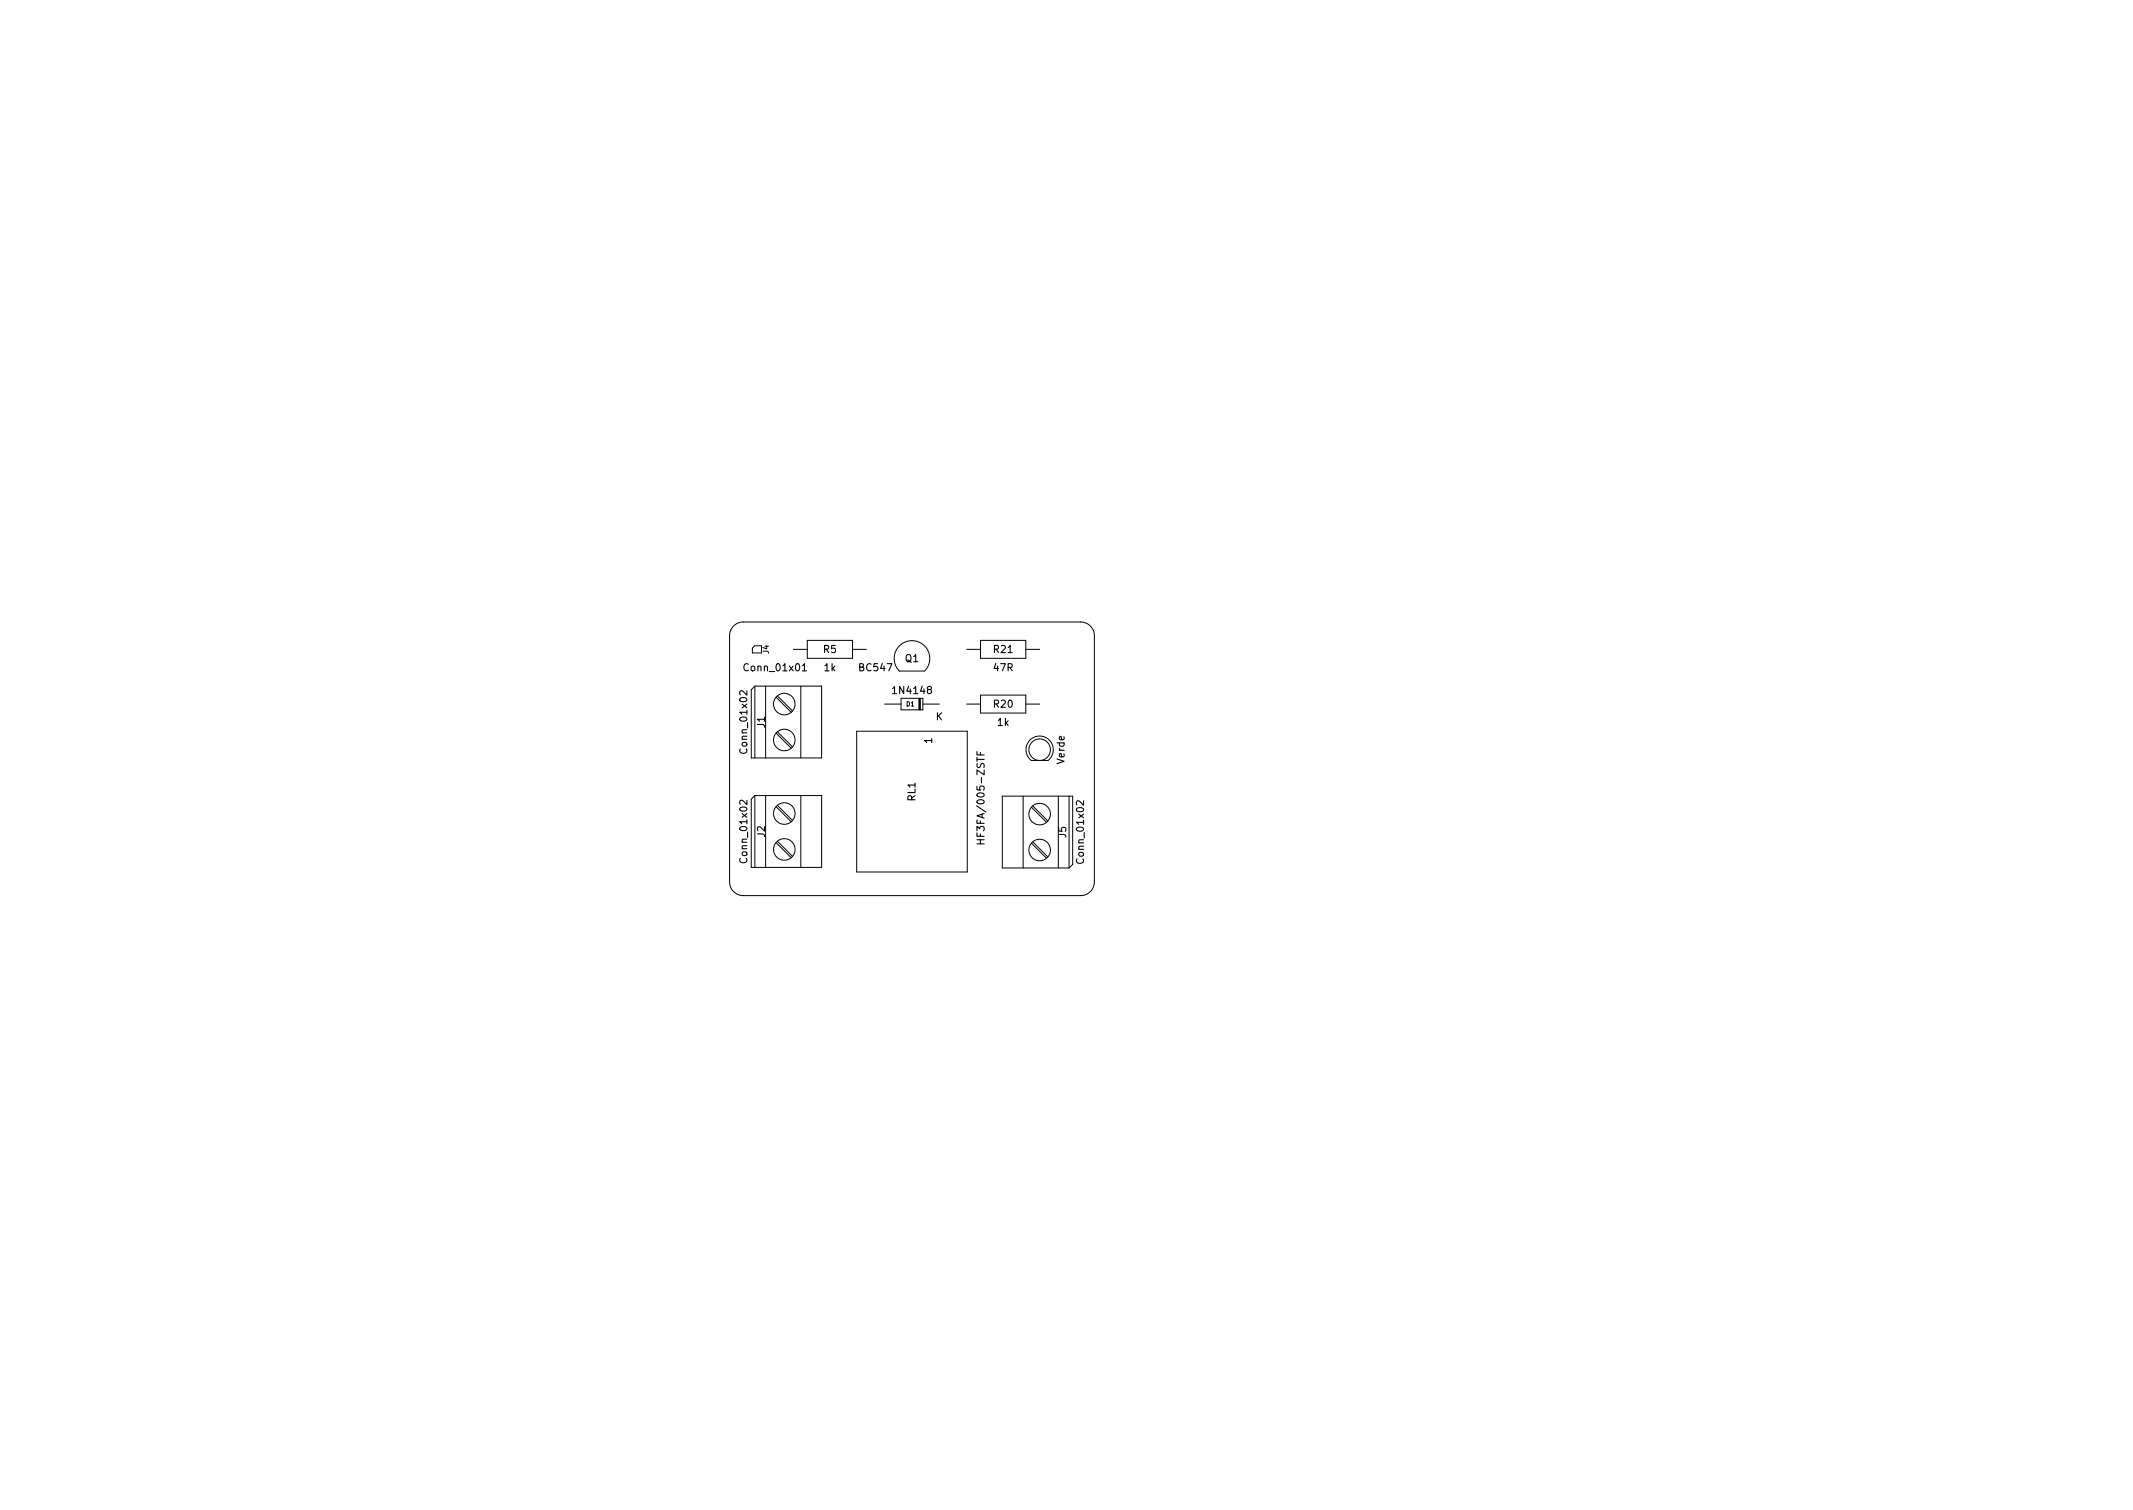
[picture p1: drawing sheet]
<svg xmlns="http://www.w3.org/2000/svg" width="297mm" height="210mm" viewBox="0 0 297 210" stroke-linecap="round" stroke-linejoin="round" font-family="sans-serif">
<defs><g id="words">
<g font-size="1.4">
<text x="103.8" y="93.5">Conn_01x01</text>
<text x="114.7" y="90.9">R5</text>
<text x="114.8" y="93.5">1k</text>
<text x="119.8" y="93.5">BC547</text>
<text x="126.1" y="92.2">Q1</text>
<text x="138.4" y="90.9">R21</text>
<text x="138.4" y="93.5">47R</text>
<text x="106.5" y="101.3" transform="rotate(-90 106.5 101.3)">J1</text>
<text x="124.6" y="96.6">1N4148</text>
<text x="130.3" y="100.3">K</text>
<text x="138.4" y="98.5">R20</text>
<text x="138.9" y="101.1">1k</text>
<text x="104.1" y="104.6" transform="rotate(-90 104.1 104.6)">Conn_01x02</text>
<text x="129.8" y="103.5" transform="rotate(-90 129.8 103.5)">1</text>
<text x="148.2" y="106.3" transform="rotate(-90 148.2 106.3)">Verde</text>
<text x="127.5" y="111.5" transform="rotate(-90 127.5 111.5)">RL1</text>
<text x="104.1" y="119.9" transform="rotate(-90 104.1 119.9)">Conn_01x02</text>
<text x="106.5" y="116.6" transform="rotate(-90 106.5 116.6)">J2</text>
<text x="137.1" y="116.7" transform="rotate(-90 137.1 116.7)">HF3FA/005-ZSTF</text>
<text x="148.5" y="116.6" transform="rotate(-90 148.5 116.6)">J5</text>
<text x="150.9" y="120" transform="rotate(-90 150.9 120)">Conn_01x02</text>
</g>
<text font-size="1.1" x="107.1" y="91" transform="rotate(-90 107.1 91)">J4</text>
<text font-size=".8" x="126.2" y="98.3">D1</text>
</g></defs>
<g fill="none" stroke="#000" stroke-width=".14">
<path d="M102.2 87.2a1.9 1.9 0 0 1 1.3-.6h47a1.91 1.91 0 0 1 1.9 1.9v34.3a1.91 1.91 0 0 1-1.9 1.9h-47a1.91 1.91 0 0 1-1.9-1.9v-34.3a1.9 1.9 0 0 1 .6-1.3zM105.1 95.5v10M105.1 95.5h9.3v10h-9.8v-9.5zM106 89.9h-.9l-.3 .3v.7h1.2M106.6 95.5v10M108.1 97.1l2.1 2.1M108.3 96.9l2.1 2.1M110.5 90.4h1.9M111.5 95.5v10M112.4 89.2h6.3v2.5h-6.3zM118.7 90.4h1.9M123.2 98h2.3"/>
<path d="M125.2 93.4h3.6a2.48 2.48 0 0 0 0-3.5 2.48 2.48 0 0 0-3.6 0 2.48 2.48 0 0 0 0 3.5M125.5 97.2h3v1.6h-3zM128 97.2v1.6M128.1 97.2v1.6M128.2 97.2v1.6M128.5 98h2.3M134.6 90.4h1.9M134.6 98h1.9M136.5 89.2h6.4v2.5h-6.4zM136.5 96.8h6.4v2.5h-6.4zM142.9 90.4h1.9M142.9 98h1.9"/>
<path d="M105.1 110.8v10M105.1 110.8h9.3v10h-9.8v-9.5zM106.6 110.8v10M108.1 117.3l2.1 2.1M108.1 112.3l2.1 2.1M108.1 102.1l2.1 2.1M108.3 117.1l2.1 2.1M108.3 112.1l2.1 2.1M108.3 101.9l2.1 2.1M111.5 110.8v10M119.3 101.8h15.4v19.6h-15.4zM139.6 110.9h9.8v9.5l-.5 .5h-9.3z"/>
<path d="M142.5 110.9v10M143.6 117.4l2.1 2.1M143.6 112.4l2.1 2.1M143.8 117.2l2.1 2.1M143.8 112.2l2.1 2.1M145.9 105.9h-2.3a1.9 1.9 0 0 1-.2-2.8 1.9 1.9 0 0 1 2.8 0 1.9 1.9 0 0 1-.3 2.8M147.4 110.9v10M148.9 110.9v10"/>
<circle cx="109.2" cy="98" r="1.5"/>
<circle cx="109.2" cy="118.3" r="1.5"/>
<circle cx="109.2" cy="103" r="1.5"/>
<circle cx="109.2" cy="113.3" r="1.5"/>
<circle cx="144.8" cy="113.4" r="1.5"/>
<circle cx="144.8" cy="104.4" r="1.5"/>
<circle cx="144.8" cy="118.4" r="1.5"/>
</g>
<path d="M111.7 93.4h.6M136.1 104.6v.5h1M136.1 117.5h1M136.5 104.8v.3M136.5 116.9v.6" fill="none" stroke="#000" stroke-width=".15"/>
<use href="#words"/>
</svg>
